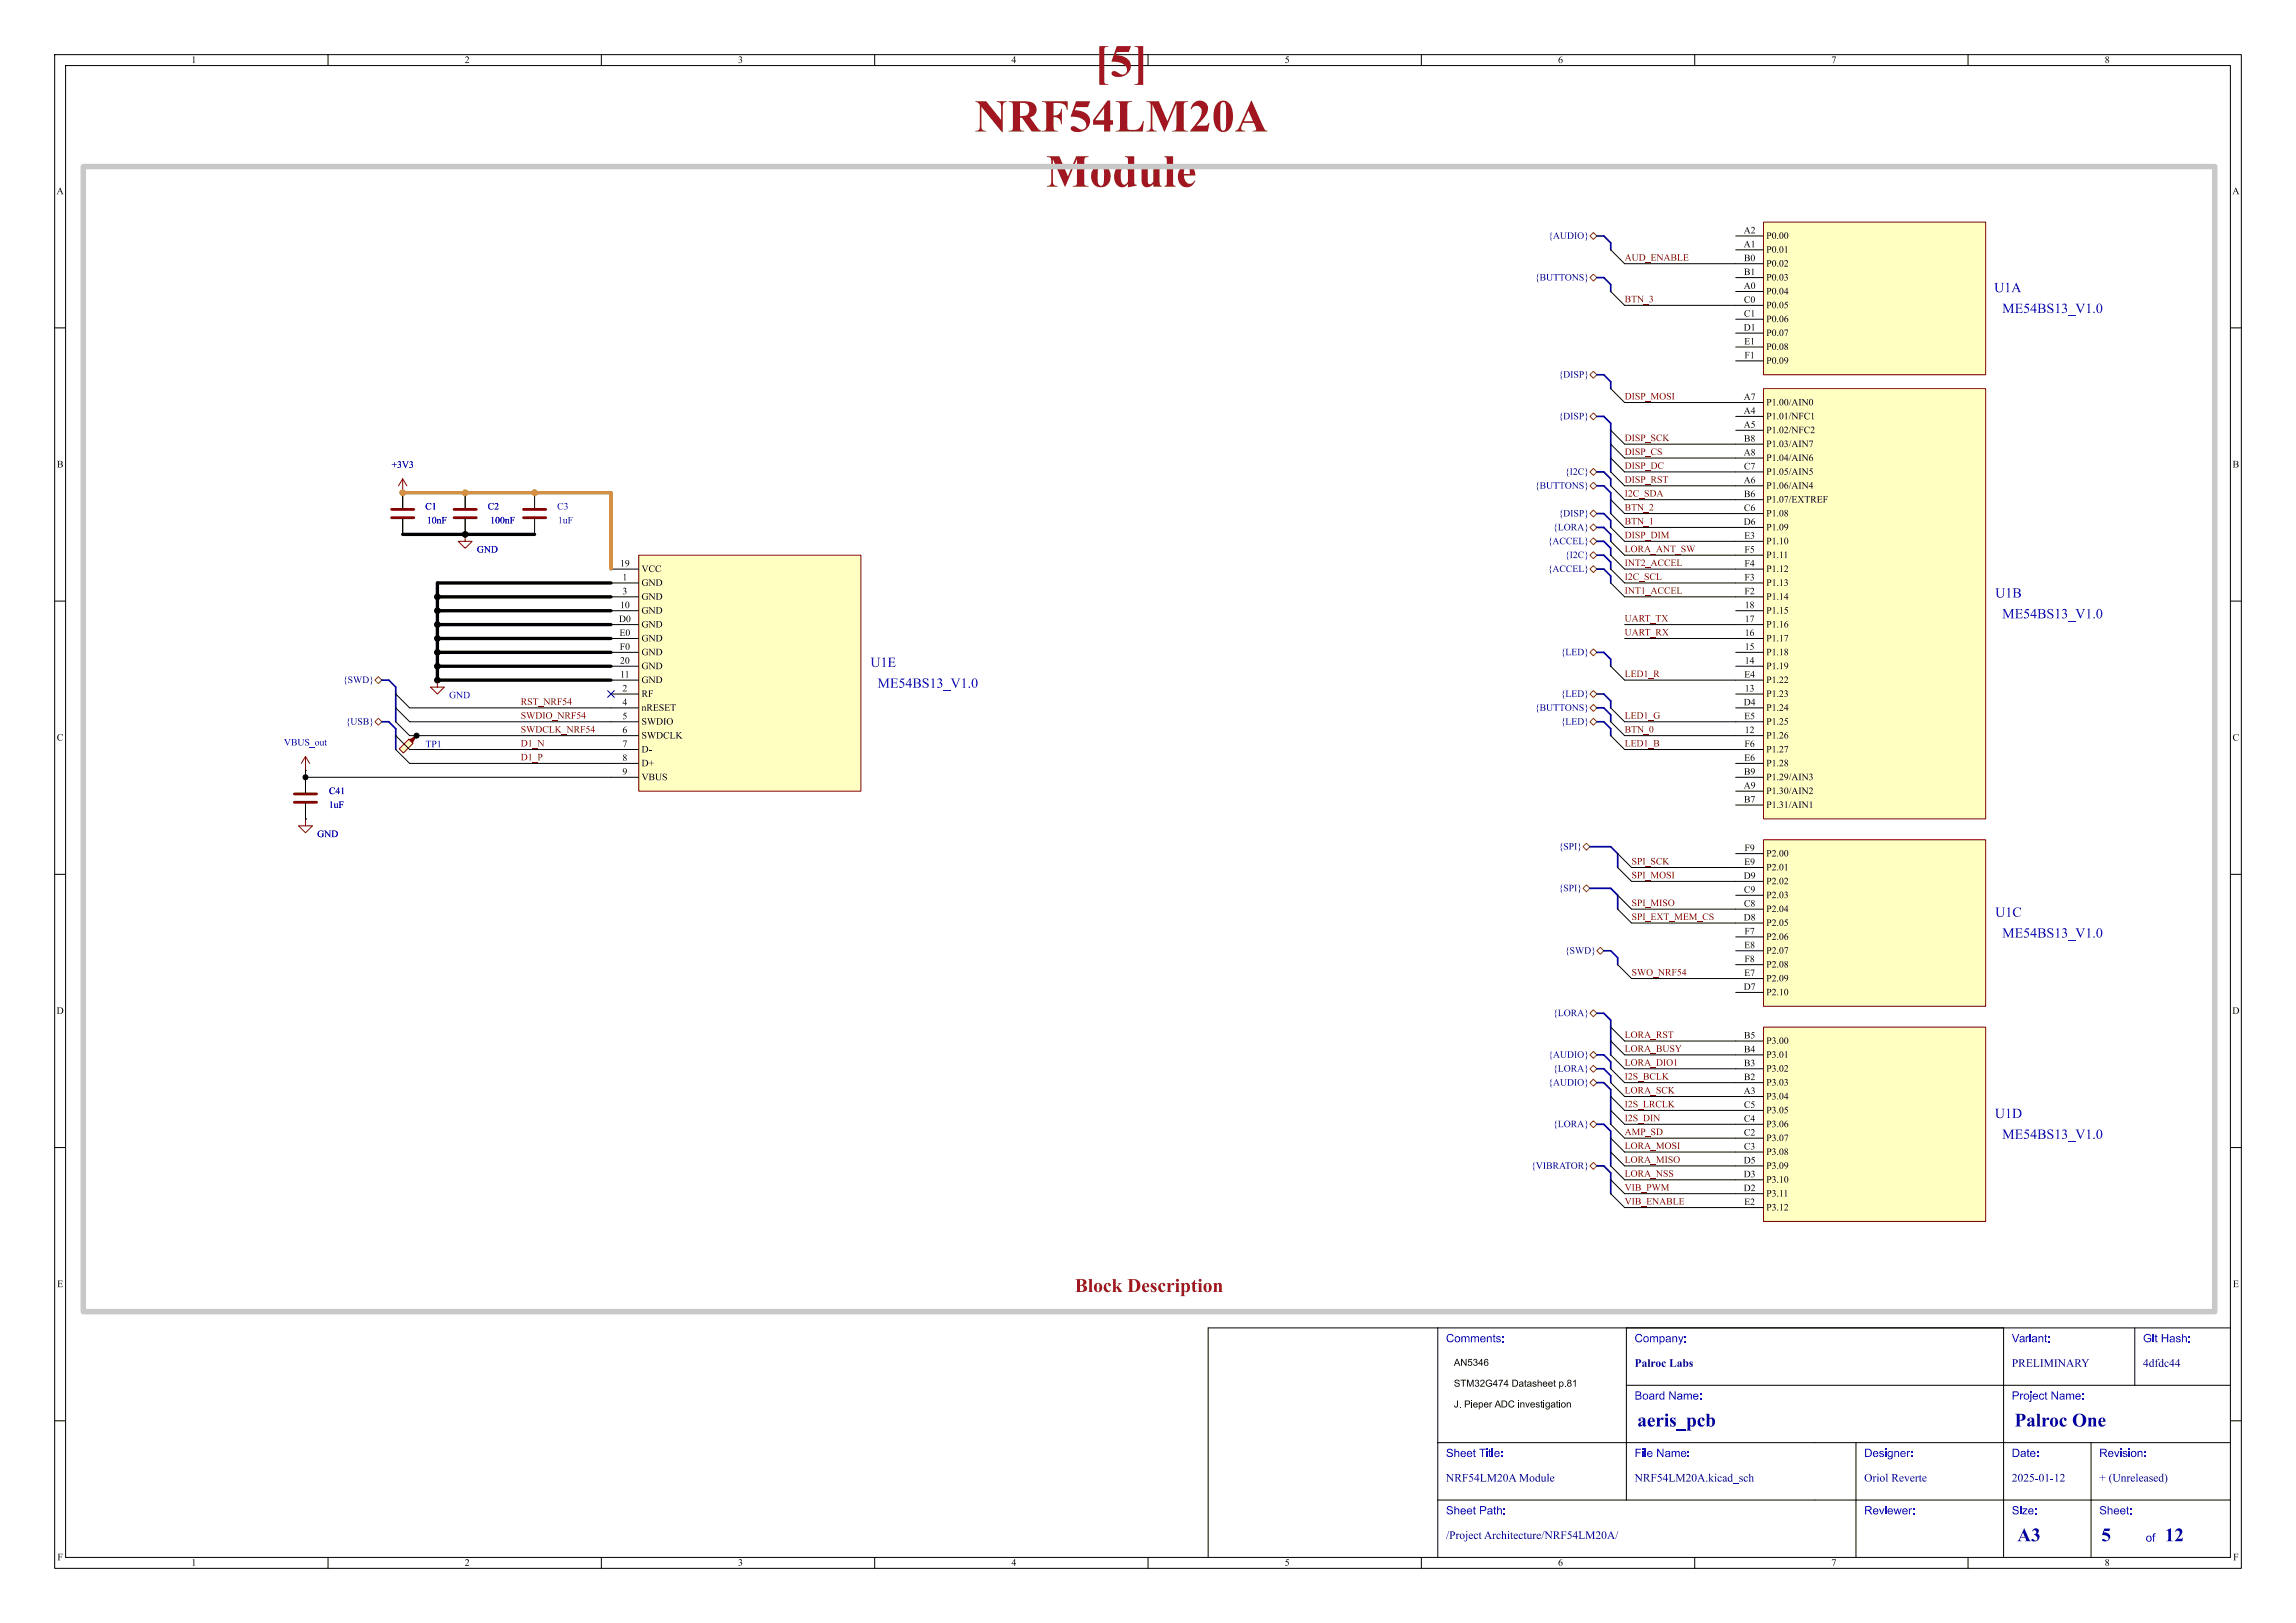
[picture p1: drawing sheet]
<svg xmlns="http://www.w3.org/2000/svg" width="420mm" height="297mm" viewBox="0 0 420 297" stroke-linecap="round" stroke-linejoin="round" font-family="sans-serif">
<defs><g id="words">
<g font-size="8.4" fill="#a21622">
<text x="200.2" y="16.2">[5]</text>
<text x="178.3" y="26.3">NRF54LM20A</text>
<text x="191.3" y="36.3">Module</text>
</g>
<text font-size="3.5" fill="#a21622" x="196.6" y="236.9">BlockDescription</text>
<g font-size="3.5" fill="#00007f">
<text x="299.5" y="261.9">aeris_pcb</text>
<text x="368.5" y="261.9">PalrocOne</text>
<text x="369" y="282.9">A3</text>
<text x="384.4" y="282.9">5</text>
<text x="396" y="282.9">12</text>
</g>
<g font-size="2.5" fill="#0000c2">
<text x="364.8" y="54.1">U1A</text>
<text x="366.2" y="57.9">ME54BS13_V1.0</text>
<text x="365" y="110">U1B</text>
<text x="366.2" y="113.8">ME54BS13_V1.0</text>
<text x="159.2" y="122.7">U1E</text>
<text x="160.5" y="126.5">ME54BS13_V1.0</text>
<text x="365" y="168.4">U1C</text>
<text x="366.2" y="172.2">ME54BS13_V1.0</text>
<text x="364.9" y="205.3">U1D</text>
<text x="366.2" y="209.1">ME54BS13_V1.0</text>
</g>
<g font-size="2.1" fill="#00f">
<text x="264.5" y="246.2">Comments:</text>
<text x="299" y="246.2">Company:</text>
<text x="368" y="246.2">Variant:</text>
<text x="392" y="246.2">Git Hash:</text>
<text x="299" y="256.7">Board Name:</text>
<text x="368" y="256.7">Project Name:</text>
<text x="264.5" y="267.2">Sheet Title:</text>
<text x="299" y="267.2">File Name:</text>
<text x="341" y="267.2">Designer:</text>
<text x="368" y="267.2">Date:</text>
<text x="384" y="267.2">Revision:</text>
<text x="264.5" y="277.7">Sheet Path:</text>
<text x="341" y="277.7">Reviewer:</text>
<text x="368" y="277.7">Size:</text>
<text x="384" y="277.7">Sheet:</text>
<text x="392.5" y="282.7">of</text>
</g>
<g font-size="2.1" fill="#00007f">
<text x="299" y="250.7">PalrocLabs</text>
<text x="368" y="250.7">PRELIMINARY</text>
<text x="392" y="250.7">4dfdc44</text>
<text x="264.5" y="271.7">NRF54LM20AModule</text>
<text x="299" y="271.7">NRF54LM20A.kicad_sch</text>
<text x="341" y="271.7">Oriol Reverte</text>
<text x="368" y="271.7">2025-01-12</text>
<text x="384" y="271.7">+ (Unreleased)</text>
<text x="264.5" y="282.2">/ProjectArchitecture/NRF54LM20A/</text>
</g>
<g font-size="1.8">
<text x="35" y="12">1</text>
<text x="85" y="12">2</text>
<text x="135" y="12">3</text>
<text x="185" y="12">4</text>
<text x="235" y="12">5</text>
<text x="285" y="12">6</text>
<text x="335" y="12">7</text>
<text x="385" y="12">8</text>
<text x="10.3" y="36">A</text>
<text x="408.3" y="36">A</text>
<text x="319" y="42.9">A2</text>
<text x="319" y="45.5">A1</text>
<text x="323.1" y="44.2">P0.00</text>
<text x="323.1" y="46.7">P0.01</text>
<text x="319" y="53.1">A0</text>
<text x="319" y="48">B0</text>
<text x="319" y="50.5">B1</text>
<text x="323.1" y="49.2">P0.02</text>
<text x="323.1" y="51.8">P0.03</text>
<text x="319" y="55.6">C0</text>
<text x="319" y="58.2">C1</text>
<text x="323.1" y="54.3">P0.04</text>
<text x="323.1" y="56.9">P0.05</text>
<text x="323.1" y="59.4">P0.06</text>
<text x="319" y="60.7">D1</text>
<text x="319.1" y="63.2">E1</text>
<text x="319.1" y="65.8">F1</text>
<text x="323.1" y="61.9">P0.07</text>
<text x="323.1" y="64.5">P0.08</text>
<text x="323.1" y="67">P0.09</text>
<text x="319" y="73.4">A7</text>
<text x="319" y="75.9">A4</text>
<text x="323.1" y="74.6">P1.00/AIN0</text>
<text x="323.1" y="77.2">P1.01/NFC1</text>
<text x="319" y="78.5">A5</text>
<text x="319" y="83.6">A8</text>
<text x="319" y="81">B8</text>
<text x="323.1" y="79.7">P1.02/NFC2</text>
<text x="323.1" y="82.3">P1.03/AIN7</text>
<text x="10.4" y="86">B</text>
<text x="319" y="88.6">A6</text>
<text x="319" y="86.1">C7</text>
<text x="323.1" y="84.8">P1.04/AIN6</text>
<text x="323.1" y="87.3">P1.05/AIN5</text>
<text x="323.1" y="89.9">P1.06/AIN4</text>
<text x="408.4" y="86">B</text>
<text x="319" y="91.2">B6</text>
<text x="319" y="93.7">C6</text>
<text x="323.1" y="92.4">P1.07/EXTREF</text>
<text x="323.1" y="95">P1.08</text>
<text x="319" y="96.3">D6</text>
<text x="319.1" y="98.8">E3</text>
<text x="319.1" y="101.3">F5</text>
<text x="323.1" y="97.5">P1.09</text>
<text x="323.1" y="100">P1.10</text>
<text x="113.4" y="103.9">19</text>
<text x="113.9" y="106.4">1</text>
<text x="117.3" y="105.1">VCC</text>
<text x="117.3" y="107.7">GND</text>
<text x="319.1" y="103.9">F4</text>
<text x="319.1" y="106.4">F3</text>
<text x="323.1" y="102.6">P1.11</text>
<text x="323.1" y="105.1">P1.12</text>
<text x="323.1" y="107.7">P1.13</text>
<text x="113.4" y="111.5">10</text>
<text x="113.9" y="109">3</text>
<text x="117.3" y="110.2">GND</text>
<text x="117.3" y="112.7">GND</text>
<text x="319.1" y="109">F2</text>
<text x="319.2" y="111.5">18</text>
<text x="323.1" y="110.2">P1.14</text>
<text x="323.1" y="112.7">P1.15</text>
<text x="113.2" y="114">D0</text>
<text x="113.3" y="116.6">E0</text>
<text x="113.4" y="119.1">F0</text>
<text x="117.3" y="115.3">GND</text>
<text x="117.3" y="117.8">GND</text>
<text x="319.2" y="114">17</text>
<text x="319.2" y="116.6">16</text>
<text x="319.2" y="119.1">15</text>
<text x="323.1" y="115.3">P1.16</text>
<text x="323.1" y="117.8">P1.17</text>
<text x="113.4" y="121.7">20</text>
<text x="113.4" y="124.2">11</text>
<text x="117.3" y="120.4">GND</text>
<text x="117.3" y="122.9">GND</text>
<text x="117.3" y="125.4">GND</text>
<text x="319.1" y="124.2">E4</text>
<text x="319.2" y="121.7">14</text>
<text x="323.1" y="120.4">P1.18</text>
<text x="323.1" y="122.9">P1.19</text>
<text x="323.1" y="125.4">P1.22</text>
<text x="113.9" y="126.7">2</text>
<text x="113.9" y="129.3">4</text>
<text x="113.9" y="131.8">5</text>
<text x="117.3" y="128">RF</text>
<text x="117.3" y="130.5">nRESET</text>
<text x="319" y="129.3">D4</text>
<text x="319.1" y="131.8">E5</text>
<text x="319.2" y="126.7">13</text>
<text x="323.1" y="128">P1.23</text>
<text x="323.1" y="130.5">P1.24</text>
<text x="10.4" y="136">C</text>
<text x="113.9" y="134.4">6</text>
<text x="113.9" y="136.9">7</text>
<text x="117.3" y="133.1">SWDIO</text>
<text x="117.3" y="135.6">SWDCLK</text>
<text x="319.1" y="136.9">F6</text>
<text x="319.2" y="134.4">12</text>
<text x="323.1" y="133.1">P1.25</text>
<text x="323.1" y="135.6">P1.26</text>
<text x="408.4" y="136">C</text>
<text x="113.9" y="139.4">8</text>
<text x="113.9" y="142">9</text>
<text x="117.3" y="138.1">D-</text>
<text x="117.3" y="140.7">D+</text>
<text x="117.3" y="143.2">VBUS</text>
<text x="319" y="142">B9</text>
<text x="319.1" y="139.4">E6</text>
<text x="323.1" y="138.1">P1.27</text>
<text x="323.1" y="140.7">P1.28</text>
<text x="323.1" y="143.2">P1.29/AIN3</text>
<text x="319" y="144.5">A9</text>
<text x="319" y="147.1">B7</text>
<text x="323.1" y="145.8">P1.30/AIN2</text>
<text x="323.1" y="148.3">P1.31/AIN1</text>
<text x="319.1" y="156">F9</text>
<text x="319" y="161">D9</text>
<text x="319.1" y="158.5">E9</text>
<text x="323.1" y="157.2">P2.00</text>
<text x="323.1" y="159.7">P2.01</text>
<text x="319" y="163.6">C9</text>
<text x="319" y="166.1">C8</text>
<text x="323.1" y="162.3">P2.02</text>
<text x="323.1" y="164.8">P2.03</text>
<text x="323.1" y="167.4">P2.04</text>
<text x="319" y="168.7">D8</text>
<text x="319.1" y="173.7">E8</text>
<text x="319.1" y="171.2">F7</text>
<text x="323.1" y="169.9">P2.05</text>
<text x="323.1" y="172.4">P2.06</text>
<text x="319.1" y="178.8">E7</text>
<text x="319.1" y="176.3">F8</text>
<text x="323.1" y="175">P2.07</text>
<text x="323.1" y="177.5">P2.08</text>
<text x="319" y="181.4">D7</text>
<text x="323.1" y="180.1">P2.09</text>
<text x="323.1" y="182.6">P2.10</text>
<text x="10.3" y="186">D</text>
<text x="319" y="190.2">B5</text>
<text x="323.1" y="191.5">P3.00</text>
<text x="408.3" y="186">D</text>
<text x="319" y="192.8">B4</text>
<text x="319" y="195.3">B3</text>
<text x="319" y="197.9">B2</text>
<text x="323.1" y="194">P3.01</text>
<text x="323.1" y="196.6">P3.02</text>
<text x="319" y="200.4">A3</text>
<text x="319" y="202.9">C5</text>
<text x="323.1" y="199.1">P3.03</text>
<text x="323.1" y="201.6">P3.04</text>
<text x="319" y="205.5">C4</text>
<text x="319" y="208">C2</text>
<text x="323.1" y="204.2">P3.05</text>
<text x="323.1" y="206.7">P3.06</text>
<text x="323.1" y="209.3">P3.07</text>
<text x="319" y="213.1">D5</text>
<text x="319" y="215.6">D3</text>
<text x="319" y="210.6">C3</text>
<text x="323.1" y="211.8">P3.08</text>
<text x="323.1" y="214.3">P3.09</text>
<text x="319" y="218.2">D2</text>
<text x="319.1" y="220.7">E2</text>
<text x="323.1" y="216.9">P3.10</text>
<text x="323.1" y="219.4">P3.11</text>
<text x="323.1" y="222">P3.12</text>
<text x="10.4" y="236">E</text>
<text x="408.4" y="236">E</text>
<text x="265.9" y="250.2">AN5346</text>
<text x="265.9" y="254">STM32G474 Datasheet p.81</text>
<text x="265.9" y="257.8">J. Pieper ADC investigation</text>
<text x="10.5" y="286">F</text>
<text x="35" y="287">1</text>
<text x="85" y="287">2</text>
<text x="135" y="287">3</text>
<text x="185" y="287">4</text>
<text x="235" y="287">5</text>
<text x="285" y="287">6</text>
<text x="335" y="287">7</text>
<text x="385" y="287">8</text>
<text x="408.5" y="286">F</text>
</g>
<g font-size="1.8" fill="#000084">
<text x="283.2" y="44.2">{AUDIO}</text>
<text x="280.8" y="51.8">{BUTTONS}</text>
<text x="285.1" y="69.6">{DISP}</text>
<text x="285.1" y="77.2">{DISP}</text>
<text x="280.8" y="89.9">{BUTTONS}</text>
<text x="286.3" y="87.3">{I2C}</text>
<text x="285.1" y="95">{DISP}</text>
<text x="283.1" y="100">{ACCEL}</text>
<text x="284.1" y="97.5">{LORA}</text>
<text x="283.1" y="105.1">{ACCEL}</text>
<text x="286.3" y="102.6">{I2C}</text>
<text x="62.7" y="125.4">{SWD}</text>
<text x="285.5" y="120.4">{LED}</text>
<text x="280.8" y="130.5">{BUTTONS}</text>
<text x="285.5" y="128">{LED}</text>
<text x="63.2" y="133.1">{USB}</text>
<text x="285.5" y="133.1">{LED}</text>
<text x="285.1" y="155.9">{SPI}</text>
<text x="285.1" y="163.5">{SPI}</text>
<text x="286.3" y="175">{SWD}</text>
<text x="284.1" y="186.4">{LORA}</text>
<text x="283.2" y="194">{AUDIO}</text>
<text x="284.1" y="196.6">{LORA}</text>
<text x="283.2" y="199.1">{AUDIO}</text>
<text x="284.1" y="206.7">{LORA}</text>
<text x="280.1" y="214.3">{VIBRATOR}</text>
</g>
<g font-size="1.8" fill="#840000">
<text x="297.2" y="47.9">AUD_ENABLE</text>
<text x="297.2" y="55.5">BTN_3</text>
<text x="297.2" y="73.3">DISP_MOSI</text>
<text x="297.2" y="83.5">DISP_CS</text>
<text x="297.2" y="80.9">DISP_SCK</text>
<text x="297.2" y="88.6">DISP_RST</text>
<text x="297.2" y="86">DISP_DC</text>
<text x="297.2" y="91.1">I2C_SDA</text>
<text x="297.2" y="93.6">BTN_2</text>
<text x="297.2" y="96.2">BTN_1</text>
<text x="297.2" y="98.7">DISP_DIM</text>
<text x="297.2" y="101.3">LORA_ANT_SW</text>
<text x="297.2" y="103.8">INT2_ACCEL</text>
<text x="297.2" y="106.3">I2C_SCL</text>
<text x="297.2" y="108.9">INT1_ACCEL</text>
<text x="297.2" y="114">UART_TX</text>
<text x="297.2" y="116.5">UART_RX</text>
<text x="297.2" y="124.1">LED1_R</text>
<text x="95.2" y="129.2">RST_NRF54</text>
<text x="95.2" y="131.7">SWDIO_NRF54</text>
<text x="297.2" y="131.7">LED1_G</text>
<text x="95.2" y="136.8">D1_N</text>
<text x="95.2" y="134.3">SWDCLK_NRF54</text>
<text x="297.2" y="134.3">BTN_0</text>
<text x="297.2" y="136.8">LED1_B</text>
<text x="95.2" y="139.4">D1_P</text>
<text x="298.4" y="160.9">SPI_MOSI</text>
<text x="298.4" y="158.4">SPI_SCK</text>
<text x="298.4" y="166">SPI_MISO</text>
<text x="298.4" y="168.6">SPI_EXT_MEM_CS</text>
<text x="298.4" y="178.7">SWO_NRF54</text>
<text x="297.2" y="190.2">LORA_RST</text>
<text x="297.2" y="197.8">I2S_BCLK</text>
<text x="297.2" y="195.2">LORA_DIO1</text>
<text x="297.2" y="192.7">LORA_BUSY</text>
<text x="297.2" y="200.3">LORA_SCK</text>
<text x="297.2" y="202.9">I2S_LRCLK</text>
<text x="297.2" y="207.9">AMP_SD</text>
<text x="297.2" y="205.4">I2S_DIN</text>
<text x="297.2" y="215.6">LORA_NSS</text>
<text x="297.2" y="213">LORA_MISO</text>
<text x="297.2" y="210.5">LORA_MOSI</text>
<text x="297.2" y="218.1">VIB_PWM</text>
<text x="297.2" y="220.6">VIB_ENABLE</text>
</g>
<g font-size="1.8" fill="#0000c2">
<text x="71.6" y="86.1">+3V3</text>
<text x="77.8" y="93.7">C1</text>
<text x="89.2" y="93.7">C2</text>
<text x="101.9" y="93.7">C3</text>
<text x="78.1" y="96.2">10nF</text>
<text x="87.2" y="101.6">GND</text>
<text x="89.7" y="96.2">100nF</text>
<text x="102.1" y="96.2">1uF</text>
<text x="82.1" y="128.2">GND</text>
<text x="51.9" y="136.9">VBUS_out</text>
<text x="77.8" y="137.2">TP1</text>
<text x="60.1" y="148.3">1uF</text>
<text x="60.2" y="145.8">C41</text>
<text x="58" y="153.6">GND</text>
</g>
</g></defs>
<g fill="none" stroke="#000" stroke-width=".18">
<path d="M10 10h400v277h-400zM12 12h396v273h-396zM60 10v2M110 10v2M160 10v2M260 10v2M310 10v2M360 10v2M10 60h2M408 60h2M73.7 90.2h.1M73.7 90.2v2.8"/>
<path d="M73.7 95v2.8M85.1 97.8h.1M85.1 90.2v2.8M85.1 95v2.8M97.8 90.2v2.8M97.8 95v2.8M10 110h2M408 110h2M10 160h2M55.9 149.9h.1M408 160h2M10 210h2"/>
<path d="M408 210h2M263 243v42M297.5 253.5h110.5M297.5 243v31.5M366.5 243v42M390.5 243v10.5M408 243h-187v42M10 260h2M263 274.5h145M263 264h145M339.5 264v21M382.5 264v21"/>
<path d="M408 260h2M60 285v2M110 285v2M160 285v2M210 285v2M260 285v2M310 285v2M360 285v2"/>
</g>
<path d="M73.7 87.6l-.8 1.3M73.7 87.6l.7 1.3M73.7 87.6v2.6M85.1 97.8v1.3h1.3l-1.3 1.2-1.3-1.2h1.3M55.9 149.9v1.2h1.2l-1.2 1.3-1.3-1.3h1.3" fill="none" stroke="#840000" stroke-width=".18"/>
<path d="M71.6 93.2h4.1M71.6 94.7h4.1M83.1 93.2h4M83.1 94.7h4M95.8 93.2h4M95.8 94.7h4" fill="none" stroke="#840000" stroke-width=".51"/>
<path d="M74.8 135.3l.8 .7-1.8 1.8-.8-.8z" fill="#ffffc2"/>
<path d="M74.9 135.4l1.3-.8-.8 1.3z" fill="#840000" stroke="#840000" stroke-width=".18"/>
<path d="M55.9 138.4l-.8 1.3M55.9 138.4l.7 1.3M55.9 138.4v2.6M74.8 135.3l.8 .7-1.8 1.8-.8-.8zM80 124.5v1.2h1.3l-1.3 1.3-1.3-1.3h1.3" fill="none" stroke="#840000" stroke-width=".18"/>
<path d="M76.2 134.6h.1M80 124.5h.1M55.9 141h.1" fill="none" stroke="#000" stroke-width=".18"/>
<path d="M116.8 101.6h40.7v43.2h-40.7z" fill="#ffffc2"/>
<path d="M116.8 101.6h40.7v43.2h-40.7z" fill="none" stroke="#800000" stroke-width=".18"/>
<g fill="none" stroke="#000" stroke-width=".18">
<path d="M111.8 104.1h5M111.8 106.7h5M111.8 109.2h5M111.8 111.8h5M111.8 114.3h5M111.8 116.8h5M111.8 119.4h5M111.8 121.9h5M111.8 124.5h5M111.8 127h5M111.8 129.5h5M111.8 132.1h5"/>
<path d="M111.8 134.6h5M111.8 137.2h5M111.8 139.7h5M111.8 142.2h5"/>
</g>
<path d="M322.6 71.1h40.6v78.8h-40.6z" fill="#ffffc2"/>
<path d="M322.6 71.1h40.6v78.8h-40.6z" fill="none" stroke="#800000" stroke-width=".18"/>
<g fill="none" stroke="#000" stroke-width=".18">
<path d="M317.5 73.7h5.1M317.5 76.2h5.1M317.5 78.7h5.1M317.5 81.3h5.1M317.5 83.8h5.1M317.5 86.4h5.1M317.5 88.9h5.1M317.5 91.4h5.1M317.5 94h5.1M317.5 96.5h5.1M317.5 99.1h5.1M317.5 101.6h5.1"/>
<path d="M317.5 104.1h5.1M317.5 106.7h5.1M317.5 109.2h5.1M317.5 111.8h5.1M317.5 114.3h5.1M317.5 116.8h5.1M317.5 119.4h5.1M317.5 121.9h5.1M317.5 124.5h5.1M317.5 127h5.1M317.5 129.5h5.1M317.5 132.1h5.1"/>
<path d="M317.5 134.6h5.1M317.5 137.2h5.1M317.5 139.7h5.1M317.5 142.2h5.1M317.5 144.8h5.1M317.5 147.3h5.1"/>
</g>
<path d="M322.6 40.6h40.6v28h-40.6z" fill="#ffffc2"/>
<path d="M322.6 40.6h40.6v28h-40.6z" fill="none" stroke="#800000" stroke-width=".18"/>
<path d="M317.5 43.2h5.1M317.5 45.7h5.1M317.5 48.3h5.1M317.5 50.8h5.1M317.5 53.3h5.1M317.5 55.9h5.1M317.5 58.4h5.1M317.5 61h5.1M317.5 63.5h5.1M317.5 66h5.1" fill="none" stroke="#000" stroke-width=".18"/>
<path d="M322.6 153.7h40.6v30.5h-40.6z" fill="#ffffc2"/>
<path d="M322.6 153.7h40.6v30.5h-40.6z" fill="none" stroke="#800000" stroke-width=".18"/>
<path d="M317.5 156.2h5.1M317.5 158.8h5.1M317.5 161.3h5.1M317.5 163.8h5.1M317.5 166.4h5.1M317.5 168.9h5.1M317.5 171.5h5.1M317.5 174h5.1M317.5 176.5h5.1M317.5 179.1h5.1M317.5 181.6h5.1" fill="none" stroke="#000" stroke-width=".18"/>
<path d="M322.6 188h40.6v35.5h-40.6z" fill="#ffffc2"/>
<path d="M322.6 188h40.6v35.5h-40.6z" fill="none" stroke="#800000" stroke-width=".18"/>
<g fill="none" stroke="#000" stroke-width=".18">
<path d="M294.6 53.3l2.6 2.6h20.3M294.6 45.7l2.6 2.6h20.3M294.6 78.7l2.6 2.6h20.3M294.6 71.1l2.6 2.6h20.3M73.7 90.2h.1M73.7 90.2v2.8M73.7 95v2.8M85.1 97.8h.1M85.1 90.2v2.8M85.1 95v2.8M294.6 83.8l2.6 2.6h20.3M294.6 81.3l2.6 2.5h20.3"/>
<path d="M294.6 99.1l2.6 2.5h20.3M294.6 96.5l2.6 2.6h20.3M294.6 88.9l2.6 2.5h20.3M294.6 91.4l2.6 2.6h20.3M294.6 86.4l2.6 2.5h20.3M294.6 94l2.6 2.5h20.3M294.6 104.1l2.6 2.6h20.3M294.6 101.6l2.6 2.5h20.3M294.6 106.7l2.6 2.5h20.3M297.2 116.8h20.3M297.2 114.3h20.3M72.4 129.5l2.5 2.6h36.9"/>
<path d="M72.4 127l2.5 2.5h36.9M72.4 132.1l2.5 2.5h36.9M72.4 134.6l2.5 2.6h36.9M72.4 137.2l2.5 2.5h36.9M294.6 121.9l2.6 2.6h20.3M294.6 129.5l2.6 2.6h20.3M294.6 132.1l2.6 2.5h20.3M294.6 134.6l2.6 2.6h20.3M55.9 149.9h.1M55.9 141v4M55.9 147.1v2.8M55.9 142.2h55.9"/>
<path d="M295.9 156.2l2.5 2.6h19.1M295.9 158.8l2.5 2.5h19.1M295.9 163.8l2.5 2.6h19.1M295.9 166.4l2.5 2.5h19.1M295.9 176.5l2.5 2.6h19.1M294.6 188l2.6 2.5h25.4M294.6 190.5l2.6 2.5h25.4M294.6 193l2.6 2.6h25.4M294.6 195.6l2.6 2.5h25.4M294.6 198.1l2.6 2.6h25.4M294.6 200.7l2.6 2.5h25.4M294.6 203.2l2.6 2.5h25.4"/>
<path d="M294.6 205.7l2.6 2.6h25.4M294.6 208.3l2.6 2.5h25.4M294.6 210.8l2.6 2.6h25.4M294.6 213.4l2.6 2.5h25.4M294.6 215.9l2.6 2.5h25.4M294.6 218.4l2.6 2.6h25.4"/>
</g>
<path d="M53.8 145.3h4.1M53.8 146.8h4.1" fill="none" stroke="#840000" stroke-width=".51"/>
<g fill="none" stroke="#725600" stroke-width=".18">
<path d="M290.8 43.2l.7-.7 .6 .7-.6 .6zM290.8 50.8l.7-.6 .6 .6-.6 .6zM290.8 68.6l.7-.7 .6 .7-.6 .6zM290.8 76.2l.7-.6 .6 .6-.6 .6zM290.8 86.4l.7-.7 .6 .7-.6 .6zM290.8 99.1l.7-.7 .6 .7-.6 .6zM290.8 88.9l.7-.6 .6 .6-.6 .6zM290.8 94l.7-.7 .6 .7-.6 .6zM290.8 96.5l.7-.6 .6 .6-.6 .7zM290.8 101.6l.7-.6 .6 .6-.6 .6zM290.8 119.4l.7-.7 .6 .7-.6 .6zM291.5 103.5l.6 .6-.6 .7-.7-.7z"/>
<path d="M68.6 124.5l.6-.7 .6 .7-.6 .6zM68.6 132.1l.6-.7 .6 .7-.6 .6zM290.8 132.1l.7-.7 .6 .7-.6 .6zM290.8 129.5l.7-.6 .6 .6-.6 .7zM291.5 126.4l.6 .6-.6 .6-.7-.6zM289.6 154.9l.6-.6 .6 .6-.6 .7zM289.6 162.6l.6-.7 .6 .7-.6 .6zM292.1 174l.6-.6 .7 .6-.7 .6zM290.8 185.4l.7-.6 .6 .6-.6 .7zM290.8 195.6l.7-.7 .6 .7-.6 .6zM290.8 193l.7-.6 .6 .6-.6 .7zM290.8 198.1l.7-.6 .6 .6-.6 .7z"/>
<path d="M290.8 213.4l.7-.7 .6 .7-.6 .6zM290.8 205.7l.7-.6 .6 .6-.6 .7z"/>
</g>
<g fill="none" stroke="#000084" stroke-width=".3">
<path d="M292.1 43.2h1.3l1.2 1.3v1.2M292.1 50.8h1.3l1.2 1.3v1.2M292.1 68.6h1.3l1.2 1.3v1.2M292.1 76.2h1.3l1.2 1.3v8.9M292.1 86.4h1.3l1.2 1.2v1.3M292.1 88.9h1.3l1.2 1.3v3.8M292.1 94h1.3l1.2 1.3v1.2M292.1 96.5h1.3l1.2 1.3v1.3M292.1 99.1h1.3l1.2 1.2v1.3M292.1 101.6h1.3l1.2 1.3v1.2M292.1 104.1h1.3l1.2 1.3v1.3M292.1 119.4h1.3l1.2 1.3v1.2"/>
<path d="M69.8 124.5h1.3l1.3 1.2v6.4M69.8 132.1h1.3l1.3 1.3v3.8M292.1 127h1.3l1.2 1.3v1.2M292.1 129.5h1.3l1.2 1.3v1.3M292.1 132.1h1.3l1.2 1.3v1.2M290.8 154.9h3.8l1.3 1.3v2.6M290.8 162.6h3.8l1.3 1.2v2.6M293.4 174h1.2l1.3 1.3v1.2M292.1 185.4h1.3l1.2 1.3v6.3M292.1 193h1.3l1.2 1.3v1.3M292.1 195.6h1.3l1.2 1.3v1.2M292.1 198.1h1.3l1.2 1.3v6.3"/>
<path d="M292.1 205.7h1.3l1.2 1.3v6.4M292.1 213.4h1.3l1.2 1.2v3.8"/>
</g>
<path d="M73.7 97.8h24.1M80 109.2h31.8M80 111.8h31.8M80 119.4h31.8M80 116.8h31.8M80 114.3h31.8M111.8 106.7h-31.8v17.8h31.8M80 121.9h31.8" fill="none" stroke="#000" stroke-width=".61"/>
<path d="M73.7 90.2h38.1v13.9" fill="none" stroke="#dc8e00" stroke-width=".61"/>
<path d="M111.2 126.4l1.2 1.2M112.4 126.4l-1.2 1.2" fill="none" stroke="#000084" stroke-width=".18"/>
<path d="M15.2 30.5h389.9v209.5h-389.9z" fill="none" stroke="#c8c8c8" stroke-width="1"/>
<g fill="#000" stroke="#000" stroke-width=".18">
<circle cx="85.1" cy="97.8" r=".52"/>
<circle cx="80" cy="116.8" r=".52"/>
<circle cx="80" cy="114.3" r=".52"/>
<circle cx="80" cy="111.8" r=".52"/>
<circle cx="80" cy="109.2" r=".52"/>
<circle cx="80" cy="119.4" r=".52"/>
<circle cx="76.2" cy="134.6" r=".46"/>
<circle cx="80" cy="124.5" r=".52"/>
<circle cx="80" cy="121.9" r=".52"/>
<circle cx="55.9" cy="142.2" r=".46"/>
</g>
<g fill="#dc8e00" stroke="#dc8e00" stroke-width=".18">
<circle cx="73.7" cy="90.2" r=".52"/>
<circle cx="97.8" cy="90.2" r=".52"/>
<circle cx="85.1" cy="90.2" r=".52"/>
</g>
<use href="#words"/>
</svg>
